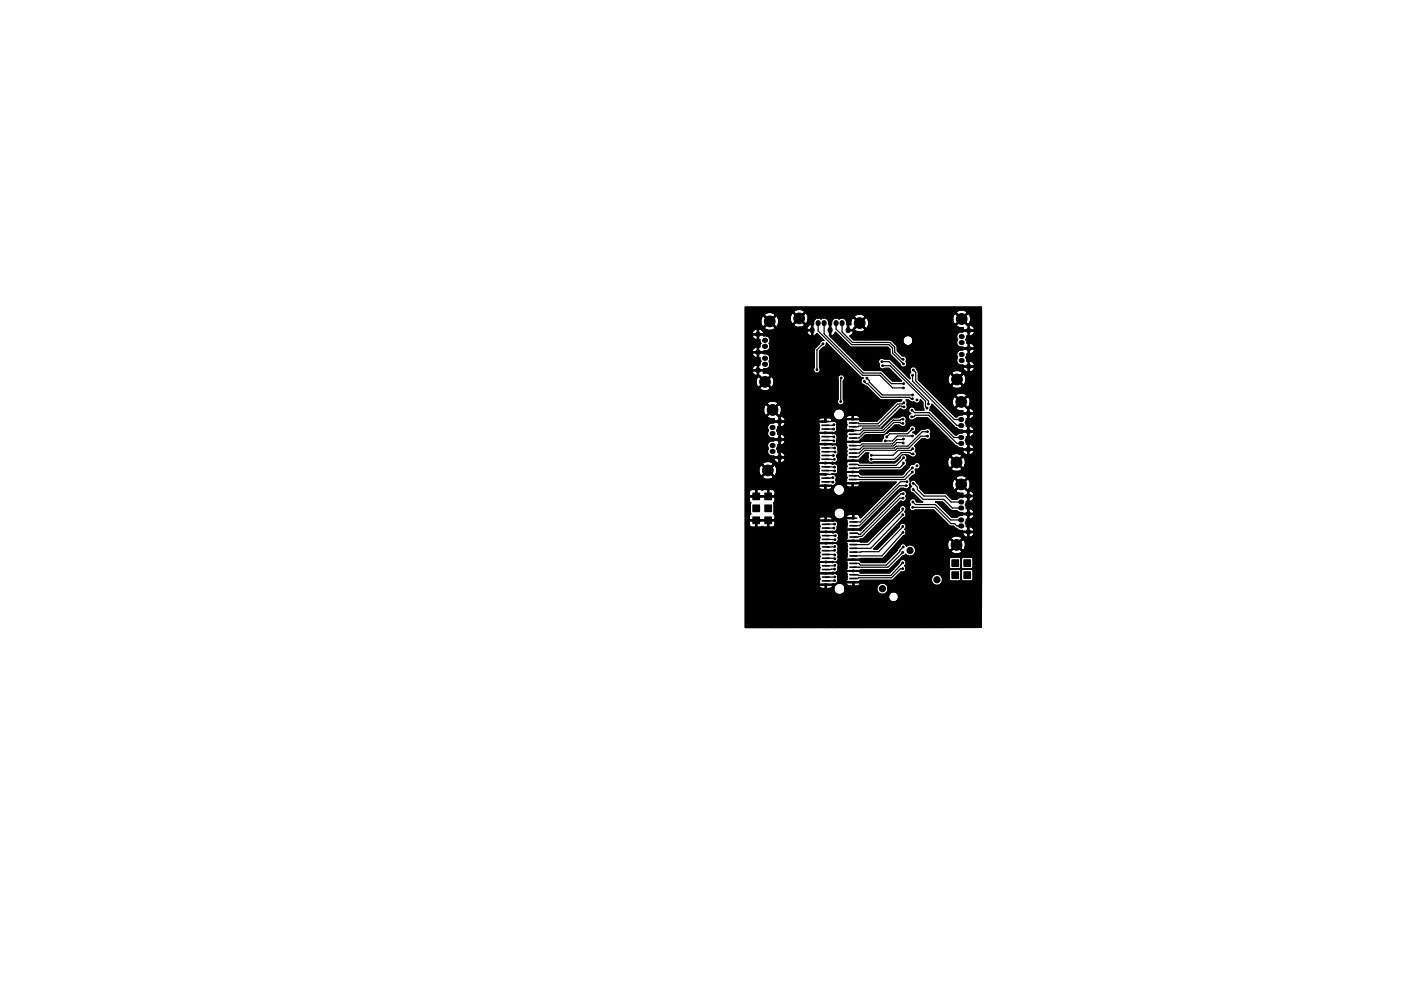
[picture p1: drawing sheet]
<svg xmlns="http://www.w3.org/2000/svg" width="297mm" height="210mm" viewBox="0 0 297 210" stroke-linecap="round" stroke-linejoin="round" font-family="sans-serif">
<g fill="none" stroke="#000" stroke-width=".35">
<path d="M174.3 89.4h1.4M174.3 90.2h1.4M174.3 91h1.4M174.3 91.8h1.4M174.3 92.6h1.4M174.3 93.4h1.4M174.3 94.2h1.4M174.3 95h1.4M174.3 95.8h1.4M174.3 96.6h1.4M174.3 97.4h1.4M174.3 98.2h1.4"/>
<path d="M174.3 99h1.4M174.3 99.8h1.4M180.1 88.9h1.4M180.1 89.7h1.4M180.1 90.5h1.4M180.1 91.3h1.4M180.1 92.1h1.4M180.1 92.9h1.4M180.1 93.7h1.4M180.1 94.5h1.4M180.1 95.3h1.4M180.1 96.1h1.4"/>
<path d="M180.1 96.9h1.4M180.1 97.7h1.4M180.1 98.5h1.4M180.1 99.3h1.4M174.3 100.6h1.4M174.3 101.4h1.4M174.3 102.2h1.4M174.3 103h1.4M174.4 110.4h1.4M174.4 111.2h1.4M174.4 112h1.4M174.4 112.8h1.4"/>
<path d="M174.4 113.6h1.4M174.4 114.4h1.4M174.4 115.2h1.4M174.4 116h1.4M174.4 116.8h1.4M174.4 117.6h1.4M174.4 118.4h1.4M174.4 119.2h1.4M180.1 100.1h1.4M180.1 100.9h1.4M180.1 101.7h1.4M180.1 102.5h1.4"/>
<path d="M180.2 109.9h1.4M180.2 110.7h1.4M180.2 111.5h1.4M180.2 112.3h1.4M180.2 113.1h1.4M180.2 113.9h1.4M180.2 114.7h1.4M180.2 115.5h1.4M180.2 116.3h1.4M180.2 117.1h1.4M180.2 117.9h1.4M180.2 118.7h1.4"/>
<path d="M180.2 119.5h1.4M174.4 120h1.4M174.4 120.8h1.4M174.4 121.6h1.4M174.4 122.4h1.4M174.4 123.2h1.4M174.4 124h1.4M180.2 120.3h1.4M180.2 121.1h1.4M180.2 121.9h1.4M180.2 122.7h1.4M180.2 123.5h1.4"/>
</g>
<g fill="#000" stroke="#000" stroke-width=".25">
<path d="M159.6 104.6h1.4v1.4h-1.4zM159.6 107.1h1.4v1.4h-1.4zM159.6 109.7h1.4v1.4h-1.4zM162.2 109.7h1.4v1.4h-1.4zM162.2 107.1h1.4v1.4h-1.4zM162.2 104.6h1.4v1.4h-1.4zM201.8 118.8h1.4v1.4h-1.4zM201.8 121.3h1.4v1.4h-1.4zM204.4 121.3h1.4v1.4h-1.4zM204.4 118.8h1.4v1.4h-1.4zM158 65.2h50.1v67.9h-1.5v-62.7a1.16 1.16 0 0 0-.8-1.4v-1.7l-.3-.6-.3-.2-.1 .2v-.4a1.41 1.41 0 0 0-2.4 0l1.2 1.2 1.2-1.2v.4l-1 1 1.1 1.1 .3-.1 .3-.7v1l-.3 .1v.9h1l.1-.2v.6l-.1-.1h-1v.9l.2 .1 .4-.2 .5-.7v3.2a.85 .85 0 0 0-1.1-.7v.9h1l.1-.2v.7l-.1-.2h-1v.9l.2 .1 .4-.2 .5-.6v3.1a.85 .85 0 0 0-1.1-.7v.9h1l.1-.2v.7l-.1-.2h-1v.9l.2 .1 .4-.1 .5-.7-.1 55v-45.1a1.16 1.16 0 0 0-.8-1.4v-1.7l-.4-.7v-7.5l-.3-.1-.3-.7 .3-.8 .3-.1v-2.1l-.3-.1-.3-.8 .3-.7 .3-.1v-2.1l-1.4-1.2-.2 .1v-.3l-1.1-1.2a1.41 1.41 0 0 0 0 2.3l1.1-1.1v.3l-1 1 .2 .3 .7 .3h.7l-.1 .2 .1 .2h1v.3h-1l-.3 .1a.99 .99 0 0 0-1 .5 .99 .99 0 0 0 .1 1.1 1 1 0 0 0-.1 1.3 1 1 0 0 0 1.2 .3l.1 .2h1v.3h-1l-.3 .1a.99 .99 0 0 0-1 .5 .99 .99 0 0 0 .1 1.2 1 1 0 0 0-.1 1.2 1 1 0 0 0 1.2 .3l.1 .2h1v.3h-1l-.1 .2a.85 .85 0 0 0 1.1 .7v5.4l-.2-.1-.1 .2-.2-.7v-3.5l-.3-.6-.3-.1-.1 .1v-.3a1.41 1.41 0 0 0-2.4 0l1.2 1.1 1.2-1.1v.3l-1 1 1.1 1.2 .3-.2 .3-.7v2.8l-.7-.2v-1.6l-1.2-1.1-.2 .2v-.4l-1.1-1.1-.3 .1a1.52 1.52 0 0 0 .3 2.2l1.1-1.2v.4l-1 .9 .2 .3a1.52 1.52 0 0 0 2.2-.3v1.6h-.7l-.6 .3-.2 .2 1.2 1.2 1.2-1.2v.4l-1 1 1.1 1.1 .3-.1 .3-.7v1l-.3 .1v.9h1l.1-.2v.6l-.1-.1h-1v.9l.2 .1 .4-.2 .5-.7v3.2a.85 .85 0 0 0-1.1-.7v.9h1l.1-.2v.7l-.1-.2h-1v.9l.2 .1 .4-.2 .5-.6v3.1a.85 .85 0 0 0-1.1-.7v.9h1l.1-.2v.7l-.1-.2h-1v.9l.2 .1 .4-.1 .5-.7v9.2l-.1-.3-.7-.5v-1.7l-.3-.6-.2-.2v-7.3l-.3-.1-.3-.7 .3-.8 .3-.1v-.9h-1l-.3 .1a1 1 0 0 0-1 .5h-.4l-5.4-5.3 .1-.7 .4-.6 4.9 5 .4 .1a1.02 1.02 0 0 0 1.2 .4l.1 .2h1v-.9l-.3-.1-.3-.8 .3-.7 .3-.1v-2.1l-1.4-1.2-.2 .1v-.3l-1.1-1.2-.3 .2a1.52 1.52 0 0 0 .3 2.1l1.1-1.1v.3l-1 1 .2 .3 .7 .3h.7l-.1 .2 .1 .2h1v.3h-1l-.3 .1a1 1 0 0 0-1 .5h-.3l-7.9-7.9v-1.8l-.6-.9-.5-.1v-5.8a1.08 1.08 0 0 0-1.7-.6 1.08 1.08 0 0 0 0 1.8 1.08 1.08 0 0 0 1.7-.7v-.5v5.8l-.4 .1a.72 .72 0 0 0-.1 1.1l-.4 .5 .2 .9-.6-.7v-2.6l-.2-.4a.74 .74 0 0 0 0-.9 .74 .74 0 0 0-.8-.3l-1.1-1v-.8l-.2-.5-1.1-1-4.7-.1-.1-4-.2-.6-.3-.1-.2 .2-.1-.7a1.52 1.52 0 0 0-2.2 .3l1.2 1.2 1.1-1.2v.4l-1 .9 1.2 1.2 .3-.1 .3-.7v3.2h-.8v-2.2l-1.1-1.2-.2 .2v-.4l-1.2-1.1-.3 .1-.2 .7v.7l-.3-.1-.2 .1v1h.9l1.3-1.4v.4l-1 1a1.41 1.41 0 0 0 2.3 0v2.2h-2.4l-.8-.8 .6-.5 .2-.4-.2-.2h-1.1v-1.3l-.2-.2a.99 .99 0 0 0-.4-1.1 .99 .99 0 0 0-1.2 .1 1 1 0 0 0-1.2-.1 1 1 0 0 0-.4 1.2l-.2 .1v2.3l.2 .1 .4-.2 .4-.6 3.2 3.1 8 .1 .4 .4v.8l.1 .4 2 2a.74 .74 0 0 0 .9 .6 .74 .74 0 0 0 .6-.8v2.6l-3.4-3.4-1.5-.2a.73 .73 0 0 0-1 .2 .73 .73 0 0 0 .1 1 .73 .73 0 0 0 .2 .9 .73 .73 0 0 0 .9-.1h.9l2.7 2.7h-2l-2.3-2.2h-3.6l-7.5-7.4 .1-2.3-.2-.2a.99 .99 0 0 0-.5-1.1 .99 .99 0 0 0-1.1 .1 1 1 0 0 0-1.2-.1 1 1 0 0 0-.4 1.2l-.2 .1v2.3l.2 .1 .4-.2 .3-.4 1.5 1.5-.6 .1-.3 .6-1.1 1.1-.1 4a.73 .73 0 0 0 .1 1 .73 .73 0 0 0 1 0 .73 .73 0 0 0 .1-1v-3.5l.8-.8 .5-.3 .1-.6 7.3 7.2 .6 .2a.74 .74 0 0 0-.6 .7 .74 .74 0 0 0 .6 .7l.6 .4 2.9 2.8 4.6 .1-.2 .3-1 .1-4.1 4.1h-3.6v-.2a.81 .81 0 0 0-.6-1.1h-.8v.8h1.3l.1-.2v.5l-.1-.2-1.5 .1v-1l-1 .1-.4 .5 .1 .2h1.3v.1h-1.3l-.1 .2 .3 .9-.3 1 .1 .2h1.6l-.1 .2-1.5-.1-.1 .2 .3 .9-.3 1 .1 .2h2.8l1.3-1.4h3.9l-.1 .6-.2 .2-.1 .5h-4.2l-.5 .3-2.9-.1-.1 .2 .3 .9-.1 .4 .1 1.2-.3 1 .1 .2h2.8l.1-.3 1.3-1.3h.6l-.2 .4 .1 .5a.73 .73 0 0 0 .1 1 .73 .73 0 0 0 1 0h4.5l.4-.2 .8-.8-1.1 1.2h-7.5l-.1-.4h-2.8l-.1 .2 .3 .9-.3 1 .1 .2h2.8l.2-.3h8.4l.8-.6a.95 .95 0 0 0 .4-1.5 .72 .72 0 0 0 .1-1.1l.7 .1a.86 .86 0 0 0 .9 .3 .86 .86 0 0 0 .6-.8l-.3-.5a.71 .71 0 0 0-.1-1.1l1.5-1.5h.8a.78 .78 0 0 0 1-.1 .78 .78 0 0 0 .1-1 .73 .73 0 0 0-.2-1 .73 .73 0 0 0-.9 0l-.9 .1-1.2 1.1-.2-.3-.4-.1a.75 .75 0 0 0 .7-.7 .75 .75 0 0 0-.7-.8 .75 .75 0 0 0-.8 .6l-.5 .6h-3.5l-.8 .5 1.8-1.8h1a.82 .82 0 0 0 1.1 .3 .82 .82 0 0 0 .3-1.1 .77 .77 0 0 0-.2-1.1 .77 .77 0 0 0-1.1 .1l-.2 .2-1.5 .1-2.2 2 4-4a.82 .82 0 0 0 1 .2 .82 .82 0 0 0 .4-1 .73 .73 0 0 0-.2-1h.5l.7 .4h.5a.73 .73 0 0 0 .8 .2 .73 .73 0 0 0 .5-.7l.6 .5v1l.2 .7h-1.8a.74 .74 0 0 0-1.2-.6 .74 .74 0 0 0 .2 1.3 .78 .78 0 0 0-.4 1.2 .78 .78 0 0 0 1.3 .1l.3-.3h2.4l5.8 5.8 .4 .1a1.02 1.02 0 0 0 1.2 .4l.1 .2h1v.3h-1l-.1 .2a.85 .85 0 0 0 1.1 .7v5.2l-.2 .2v-.4l-.3-.3v-3.4l-.3-.6-.3-.1-.1 .1v-.3a1.41 1.41 0 0 0-2.4 0l1.2 1.1 1.2-1.1v.3l-1 1 1.1 1.2 .3-.2 .3-.7v2.7l-.7-.2v-1.5l-1.2-1.1-.2 .2v-.4l-1.1-1.1-.3 .1a1.52 1.52 0 0 0 .3 2.2l1.1-1.2v.4l-1 .9 .2 .3a1.52 1.52 0 0 0 2.2-.3v1.5h-.6l-.6 .3-.2 .2 1.2 1.2 1.2-1.2v.4l-1 1 1.1 1.1 .3-.1 .3-.7v1l-.3 .1v.9h1l.1-.2v.6l-.1-.1h-1v.9l.2 .1 .4-.2 .5-.7v3.2a.85 .85 0 0 0-1.1-.7v.9h1l.1-.2v.7l-.1-.2h-1v.9l.2 .1 .4-.2 .5-.6v3.1a.85 .85 0 0 0-1.1-.7v.9h1l.1-.2v.7l-.1-.2h-1v.9l.2 .1 .4-.1 .5-.7v19.9h-.2v-14.5l-.3-.4h-.8v-6.4l-.3-.1-.3-.7 .3-.8 .3-.1v-.9h-1l-.1 .2h-.8l-.4 .4h-1.1l-3.1-3.1-.4-.2h1.6l1.8 1.8h1.2a1.02 1.02 0 0 0 1.2 .4l.1 .2h1v-.9l-.3-.1-.3-.8 .3-.7 .3-.1v-2.1l-1.4-1.2-.2 .1v-.3l-1.1-1.2-.3 .2a1.52 1.52 0 0 0 .3 2.1l1.1-1.1v.3l-1 1 .2 .3 .7 .3h.7l-.1 .2 .1 .2h1v.3h-1l-.3 .1a1 1 0 0 0-1 .5h-1l-1.1-1.1-.4-.2h-4.3l-1-1.1-.1-.5-.7-.7a.73 .73 0 0 0-.5-.6 .73 .73 0 0 0-.8 .3l-.2-.5 .7-.7a.78 .78 0 0 0 .6-1.2v-.2h.2a.74 .74 0 0 0 .8-.5 .74 .74 0 0 0-.5-.9 .74 .74 0 0 0-.9 .5 .71 .71 0 0 0-1 .6l-1.4 1.5h-8.7l-.4-.5h-2.8l-.1 .2 .3 .9-.3 1 .1 .2h2.8l.1-.2h7.7l-7.6 7.6-.1-.4v-6.7l-.1-.2h-1.3v.7l1.1-.1 .3-.4v6.7l-.5-.4h-.8v1h-.2l-.1-1v-6.5h-1.3l-.1 .2 .4 .4 1 .1v5.8l-.9 .1-.4 .5 .1 .2h1.3v.1h-1.3l-.1 .2 .3 .9-.3 1 .1 .2h2.8l8.6-8.7 .8 .1a.8 .8 0 0 0 1-.1 .8 .8 0 0 0 .2-.9l.4 .5a.72 .72 0 0 0-.4 .8 .72 .72 0 0 0 .6 .6l1.8 1.7 .4 .2-1.4-.1a.73 .73 0 0 0-1.1-.6 .73 .73 0 0 0-.1 1.2 .77 .77 0 0 0-.1 1.2 .77 .77 0 0 0 1.1 0h3.9l3.3 3.3 .3 .1a.86 .86 0 0 1 1.1 .5h.2a1.02 1.02 0 0 0 1.2 .4l.1 .2h1v.3h-1l-.1 .2a.85 .85 0 0 0 1.1 .7v4.3h-.5v-3l-.3-.6-.3-.1-.1 .1v-.3a1.41 1.41 0 0 0-2.4 0l1.2 1.1 1.2-1.1v.3l-1 1 1.1 1.2 .3-.2 .3-.7v2.3l-.7 .1v-1.4l-1.2-1.1-.2 .2v-.4l-1.1-1.1a1.41 1.41 0 0 0 0 2.3l1.1-1.2v.4l-1 .9 .2 .3a1.52 1.52 0 0 0 2.2-.3l-.1 3.6 .3 .2h1.8l.3-.3v.7l-.3-.3h-1.8l-.4 .3v1.8l.2 .3 2 .1 .3-.4v10.2h-2.5v-14.5l-.2-.3-2-.1-.3 .2v2.1l.3 .2h1.8l.4-.3v.7l-.4-.3h-1.9l-.2 .3v1.8l.3 .4h1.8l.4-.4v10.2h-4v-10.3a1.21 1.21 0 0 0-1.8-.8 1.21 1.21 0 0 0 0 2 1.21 1.21 0 0 0 1.8-.8v-.4v10.3h-5.7v-16.5l-.1-.5a1.19 1.19 0 0 0-1.8-.3v-11.2l-.1-.3a.99 .99 0 0 0-1.4 .1l-8.3 8.2-.1-.2h-2.8l-.1 .2 .3 .9-.3 1 .1 .2h2.8l.1-.2-.1-.1 .8-.2 7.9-7.9a.74 .74 0 0 0 1-.1 .74 .74 0 0 0 0-1l.2-.6v11.3v-3.1l-.4-.5a.74 .74 0 0 0-.1-1.3 .74 .74 0 0 0-1 .8l-4.6 4.7h-.9l6.6-6.7a.74 .74 0 0 0 0-1.2 .75 .75 0 0 0 .3-1 .75 .75 0 0 0-.9-.3 .75 .75 0 0 0-.5 .9l-6.8 6.8h-1.5l-.1-.2h-2.8l-.1 .2 .3 .9-.1 .4 .1 1.2-.3 1 .1 .2h2.8l.1-.2h4.8l4.4-4.8a.74 .74 0 0 0 .6-.9v3l-.1-.2a.73 .73 0 0 0-.8-.3 .73 .73 0 0 0-.5 .7l-.6 .8-2.5 2.5h-5l-.4-.5h-2.8l-.1 .2 .2 .3v.2a.58 .58 0 0 1 0 .8v.3l-.2 .3 .1 .2 9-.2 3-3 .5-.3a1.2 1.2 0 0 0 1.5 .3 1.2 1.2 0 0 0 .6-1.3v16.5h-2v-12.6l-.3-.5a.74 .74 0 0 0 0-1.2 .74 .74 0 0 0-1.1 .6l-2.1 2.2h-6.3l.1-.2-.1-.2h-2.8l-.1 .2 .2 .3v.2a.58 .58 0 0 1 0 .8v.3l-.2 .3 .1 .2h2.8l.1-.2-.1-.2h6.7l.4-.1 1.7-1.7a.73 .73 0 0 0 .8-.1 .73 .73 0 0 0 .2-.7v12.6h-1.6v-6.7a1.08 1.08 0 0 0-1.7-.7 1.08 1.08 0 0 0 0 1.8 1.08 1.08 0 0 0 1.7-.6v-.5v6.7h-2.2v-8.4l-.2-.5a1.21 1.21 0 0 0-2 0 1.21 1.21 0 0 0 .8 1.9 1.21 1.21 0 0 0 1.4-1.4v8.4h-5.9v-9.3l-.1-.2h-1.3v.7l1.1-.1 .3-.4v9.3h-1.6v-9.5h-1.3l-.1 .2 .4 .4 1 .1v8.8h-1.6l-.1-53-.1-.3a.73 .73 0 0 0-1-.2 .73 .73 0 0 0-.3 .9l-.1 4.3a.74 .74 0 0 0 .2 1 .74 .74 0 0 0 1-.1 .74 .74 0 0 0 0-1v-3.9l.3-.7v7.5l-.2-.3a1.23 1.23 0 0 0-2 0 1.23 1.23 0 0 0 .8 1.8 1.23 1.23 0 0 0 1.4-1.4v16l-.5-.8-.8-.2v-6.9l-.2-.4 .1-.5-.3-1.8 .1-.3-.1-3.1a.71 .71 0 0 0-.9-.3l-.4-.7-1-.1v.9l-.2 .1v-1h-.8l-.3 .1-.3 .5 .1 .2h1.3v.1h-1.3l-.1 .2 .2 .3-.1 .2a.58 .58 0 0 1 0 .8l.1 .3-.2 .3 .1 .2h2.8a.78 .78 0 0 0 .9-.3 .78 .78 0 0 0 0-.9l.2-.6v2.6a.73 .73 0 0 0-1-.6l-.1-.1h-2.8l-.1 .2 .3 .9-.3 1 .1 .2 1.5-.1 1.6 .2a.74 .74 0 0 0 .8-.9v1.2l-.4-.3-.6 .2-.1-.2h-2.8l-.1 .2 .3 .9-.2 .4 .2 1.2-.3 1 .1 .2 2.9-.1a.74 .74 0 0 0 1-.2 .74 .74 0 0 0-.1-1l.4-1.1v6.9l-.2-3.2a.75 .75 0 0 0-.2-1 .75 .75 0 0 0-.9 0l-.1-.2h-2.8l-.1 .2 .2 .3-.1 .2a.58 .58 0 0 1 0 .8l.1 .3-.2 .3 .1 .2 1.5-.1v.2h-1.5l-.1 .2 .3 .9-.3 1 .1 .2h2.9a.81 .81 0 0 0 .7-.4 .81 .81 0 0 0 0-.8 .87 .87 0 0 0-.8-1.3 .81 .81 0 0 0 .9 0 .81 .81 0 0 0 .4-.7v2.9a1.23 1.23 0 0 0-1 1.5 1.23 1.23 0 0 0 1.4 .9 1.23 1.23 0 0 0 1-1.4v4.8l-.1-.2a1.23 1.23 0 0 0-2 0 1.23 1.23 0 0 0 .8 1.8 1.23 1.23 0 0 0 1.4-1.4v16l-.5-.8-.9-.2v-10.2l-.1-.3-.1-2.4a.72 .72 0 0 0-1-.2l-.1-7.3-.1-.2h-1.3v.7l1-.1 .4-.4v6.7l-.6-.4h-.7v.8h1.3l.1-.2v.4h-1.6l-.1-7.5h-1.3l-.1 .2 .3 .4 1.1 .1v5.8l-1 .1-.3 .5 .1 .2h1.3v.1h-1.3l-.1 .2 .3 .9-.3 1 .1 .2 2.8-.1a.72 .72 0 0 0 .8-.1 .72 .72 0 0 0 .2-.9l.2-.6v2.1a.79 .79 0 0 0-1.1-.1l-.1-.2h-2.8l-.1 .2 .2 .3-.1 .2a.58 .58 0 0 1 0 .8l.1 .3-.2 .3 .1 .2 2.9-.2 .3 .2-.4 .2-2.8-.1-.1 .2 .3 .9-.2 .4 .2 1.2-.3 1 .1 .2 2.8-.1 .3 .1-.3 .2-2.8-.1-.1 .2 .3 .9-.3 1 .1 .2 3.1-.1a.77 .77 0 0 0 .8-.3 .77 .77 0 0 0 0-.8 .73 .73 0 0 0-.4-1.2 .72 .72 0 0 0 .4-1.1 .7 .7 0 0 0-.1-.9l.2-.3-.1-.5 .1-.3a.74 .74 0 0 0-.5-.9l.3-.1a.85 .85 0 0 0 .2-1l.1-.6-.1 10.3v-1.5a.73 .73 0 0 0-1.1-.5l-2.9-.1-.1 .2 .3 .9-.3 1 .1 .2h2.8l.1-.2a.76 .76 0 0 0 .9-.1 .76 .76 0 0 0 .1-.9l.1-.5v1.5l-.4 .1a1.23 1.23 0 0 0 .2 2.2 1.23 1.23 0 0 0 1.7-1.4v8.4h-2.6v-8.8l-.1-.2h-1.3v.7l1-.1 .4-.4v8.8h-1.6v-9h-1.3l-.1 .2 .3 .4 1.1 .1v8.3h-2.9v-64.2l-.2-.1-.6 .4v-2.1l-.2-.6-.3-.1-.2 .2-.1-.7a1.52 1.52 0 0 0-2.2 .3l1.1 1.2 1.2-1.2v.4l-1 .9 1.2 1.2 .3-.1 .2-.7v1.3l-.3 .5 .2 .2h.9v.3h-.9a.85 .85 0 0 0 .7 1.1l.2-.1v61.9h-1.5v-64.2l-1.2-1.2-.1 .2v-.4l-1.2-1.1a1.41 1.41 0 0 0 0 2.3l1.2-1.2v.4l-1 1 .1 .3a1.52 1.52 0 0 0 2.2-.3v64.2h-4.1v-44l-.1-.3-.7-.5v-1.7l-.3-.6-.3-.1v-18.1l-.3-.6-.3-.2-.1 .2v-.3a1.41 1.41 0 0 0-2.4 0l1.2 1.1 1.2-1.1v.3l-1 1 1.1 1.1 .3-.1 .3-.7v17.4l-.1 .1-.2-.6-.4-.2v-15.7l-1.2-1.1-.2 .1v-.3l-1.1-1.2-.3 .2a1.52 1.52 0 0 0 .3 2.1l1.1-1.1v.3l-1 1 .2 .3a1.52 1.52 0 0 0 2.2-.3v15.7l-.3-.1v-4.5l-.3-.6-.3-.1-.1 .1-.1-.4v-2.3l-.3-.6 .3-.7v-2.5l-.3-.7a1 1 0 0 0 .1-1.2 1 1 0 0 0-1.2-.3 1.18 1.18 0 0 0-.9-1.5l-.2 .1v.9h1l.1-.2v.6l-.1-.1h-1v.9l.3 .1 .3 .7-.3 .8-.3 .1v.9h1l.1-.2 .4 .1a.98 .98 0 0 0 1-1v2.5l-.1-.4a1.06 1.06 0 0 0-1.3-.5l-.1-.2h-1v.9l.3 .1 .3 .8-.3 .7-.3 .1v.9h1l.1-.2 .4 .1a.98 .98 0 0 0 1-1v2.3l-.1-.2-.7-.3h-.7l.1-.2-.1-.2h-1v.9l1.4 1.2 1.2-1.1v.3l-1 1 1.1 1.2 .3-.2 .3-.7v3.8h-.7v-2.7l-1.2-1.2-.2 .2v-.4l-1.1-1.1-.3 .1v-10.1l-.2-.1a.83 .83 0 0 0-.8 1h1v.3h-1l-.1 .1a.85 .85 0 0 0 1.1 .8v1.7l-.2-.1a.83 .83 0 0 0-.8 1h1v.3h-1l-.1 .2a.85 .85 0 0 0 1.1 .7v1.7l-.2-.1a.83 .83 0 0 0-.8 1h1v.3h-1l-.1 .2a.85 .85 0 0 0 1.1 .7l-.3 1.1v.7l.3 .6 .3 .2 1.1-1.2v.4l-1 1a1.41 1.41 0 0 0 2.4 0v2.7l-.6 .3-.2 .2 1.2 1.2 1.2-1.2v.4l-1 1 1.1 1.1 .3-.1 .3-.7v1l-.3 .1v.9h1l.1-.2v.6l-.1-.1h-1v.9a.85 .85 0 0 0 1.1-.8v3.2l-.5-.6-.4-.2-.2 .1v.9h1l.1-.2v.7l-.1-.2h-1v.9a.85 .85 0 0 0 1.1-.7v3.1l-.5-.6-.4-.2-.2 .1v.9h1l.1-.2v.7l-.1-.2h-1v.9a.85 .85 0 0 0 1.1-.7v35.7h-1.3v-37.1l-.3-.1-.3-.7 .3-.8 .3-.1v-2.1l-.3-.1-.3-.8 .3-.7 .3-.1v-2.1l-1.4-1.2-.2 .1v-.3l-1.1-1.2a1.41 1.41 0 0 0 0 2.3l1.1-1.1v.3l-1 1 .2 .3 .7 .3h.7l-.1 .2 .1 .2h1v.3h-1l-.3 .1a.99 .99 0 0 0-1 .5 .99 .99 0 0 0 .1 1.1 1 1 0 0 0-.1 1.3 1 1 0 0 0 1.2 .3l.1 .2h1v.3h-1l-.3 .1a.99 .99 0 0 0-1 .5 .99 .99 0 0 0 .1 1.2 1 1 0 0 0-.1 1.2 1 1 0 0 0 1.2 .3l.1 .2h1v.3h-1l-.1 .2a.85 .85 0 0 0 1.1 .7v35h-.5v-33.7l-.3-.6-.3-.1-.1 .1v-.3a1.41 1.41 0 0 0-2.4 0l1.2 1.1 1.2-1.1v.3l-1 1 1.1 1.2 .3-.2 .3-.7v33h-.4v-23.7l-.3-.4 .1-.2v-1.9l-.1-.2 .3-.4v-1.9l-.3-.5v-2.8l-1.2-1.1-.2 .2v-.4l-1.1-1.1a1.41 1.41 0 0 0 0 2.3l1.1-1.2v.4l-1 .9 .2 .3a1.52 1.52 0 0 0 2.2-.3v2.8l-.8-.1-.2 .2v1.2h1.2l.1-.2v.6l-.1-.2-1.5 .1v-1.5l-.1-.2h-.7l-.3 .2-.3-.2h-.7l-.1 .2v1.2h2.2v.2l-2.5 .1v-1.5l-.2-.2a.91 .91 0 0 0-1.1 .6v.6l.1 .2h1.2v.2h-1.2l-.1 .2v.7l.3 .4-.1 .2v1.9l.1 .2-.3 .4v.7l.1 .2h5.2l.1-.2v.6l-.1-.2h-1.2v1.2l.2 .1a.9 .9 0 0 0 1.1-.5v21.8h-1.6v-22.6h-2.2v1.2l.1 .1h.7l.3-.1 .3 .1h.7l.1-.1v21.4h-2.5v-22.6h-1.2l-.1 .2 .1 .9a.88 .88 0 0 0 1.2 .1v21.4h-2.2z"/>
<circle cx="163.2" cy="68.2" r="1.12"/>
<circle cx="169.4" cy="67.5" r="1.12"/>
<circle cx="173.2" cy="78.4" r=".17"/>
<circle cx="174.5" cy="72.9" r=".17"/>
<circle cx="177.8" cy="78.1" r=".17"/>
<circle cx="182.3" cy="68.5" r="1.12"/>
<circle cx="187" cy="76.7" r=".17"/>
<circle cx="187.1" cy="77.6" r=".17"/>
<circle cx="187.7" cy="75" r=".17"/>
<circle cx="190.5" cy="68.3" r="1.87"/>
<circle cx="191.5" cy="76.2" r=".17"/>
<circle cx="191.6" cy="77.2" r=".17"/>
<circle cx="193.5" cy="79.6" r=".17"/>
<circle cx="193.6" cy="78.5" r=".17"/>
<circle cx="203.9" cy="67.7" r="1.12"/>
<circle cx="162.2" cy="81" r="1.12"/>
<circle cx="162.8" cy="99.8" r="1.12"/>
<circle cx="163.8" cy="87" r="1.12"/>
<circle cx="171.9" cy="81.2" r=".17"/>
<circle cx="172.6" cy="94.1" r=".17"/>
<circle cx="172.7" cy="98.2" r=".17"/>
<circle cx="172.8" cy="91.8" r=".17"/>
<circle cx="173.9" cy="87" r=".65"/>
<circle cx="175.9" cy="87" r=".65"/>
<circle cx="176.7" cy="96.6" r=".17"/>
<circle cx="176.7" cy="91" r=".17"/>
<circle cx="176.8" cy="93.5" r=".17"/>
<circle cx="176.8" cy="92.7" r=".17"/>
<circle cx="176.8" cy="90.1" r=".17"/>
<circle cx="176.9" cy="97.4" r=".17"/>
<circle cx="176.9" cy="95" r=".17"/>
<circle cx="176.9" cy="99.1" r=".17"/>
<circle cx="176.9" cy="99.9" r=".17"/>
<circle cx="177" cy="95.9" r=".17"/>
<circle cx="178.3" cy="85.2" r=".17"/>
<circle cx="178.3" cy="80.2" r=".17"/>
<circle cx="179.9" cy="87" r=".65"/>
<circle cx="183.1" cy="87" r=".65"/>
<circle cx="183.3" cy="80.9" r=".17"/>
<circle cx="183.8" cy="80.2" r=".17"/>
<circle cx="184.7" cy="97.4" r=".17"/>
<circle cx="184.7" cy="96.6" r=".17"/>
<circle cx="187.7" cy="93.5" r=".17"/>
<circle cx="188" cy="92.7" r=".17"/>
<circle cx="188.1" cy="85.3" r=".17"/>
<circle cx="191.4" cy="89.8" r=".17"/>
<circle cx="191.4" cy="88.9" r=".17"/>
<circle cx="191.5" cy="94" r=".17"/>
<circle cx="191.6" cy="98.2" r=".17"/>
<circle cx="191.6" cy="91.4" r=".17"/>
<circle cx="191.6" cy="93.1" r=".17"/>
<circle cx="191.6" cy="82.3" r=".17"/>
<circle cx="191.6" cy="97.1" r=".17"/>
<circle cx="191.6" cy="81.4" r=".17"/>
<circle cx="191.6" cy="85.4" r=".17"/>
<circle cx="191.7" cy="86.3" r=".17"/>
<circle cx="191.7" cy="99.7" r=".17"/>
<circle cx="191.7" cy="87.9" r=".17"/>
<circle cx="193.2" cy="97.5" r=".17"/>
<circle cx="193.3" cy="88.4" r=".17"/>
<circle cx="193.3" cy="87" r=".17"/>
<circle cx="193.4" cy="84.6" r=".17"/>
<circle cx="193.4" cy="92.5" r=".17"/>
<circle cx="193.4" cy="99.2" r=".17"/>
<circle cx="193.4" cy="91" r=".17"/>
<circle cx="193.5" cy="95.2" r=".17"/>
<circle cx="193.5" cy="83.8" r=".17"/>
<circle cx="193.6" cy="96.3" r=".17"/>
<circle cx="194.4" cy="84.8" r=".17"/>
<circle cx="194.4" cy="98.8" r=".17"/>
<circle cx="196.5" cy="86.6" r=".17"/>
<circle cx="196.6" cy="91.6" r=".17"/>
<circle cx="196.6" cy="92.5" r=".17"/>
<circle cx="196.8" cy="85.7" r=".17"/>
<circle cx="197.3" cy="94.6" r=".17"/>
<circle cx="197.4" cy="98.6" r=".17"/>
<circle cx="202.8" cy="98.1" r="1.12"/>
<circle cx="202.9" cy="80.5" r="1.12"/>
<circle cx="203.8" cy="85.3" r="1.12"/>
<circle cx="172.2" cy="100.6" r=".17"/>
<circle cx="172.6" cy="119.2" r=".17"/>
<circle cx="172.7" cy="115.3" r=".17"/>
<circle cx="173.9" cy="104.8" r=".65"/>
<circle cx="174" cy="108" r=".65"/>
<circle cx="175.9" cy="104.8" r=".65"/>
<circle cx="176" cy="108" r=".65"/>
<circle cx="176.6" cy="102.3" r=".17"/>
<circle cx="176.6" cy="101.3" r=".17"/>
<circle cx="176.8" cy="112" r=".17"/>
<circle cx="176.9" cy="111.2" r=".17"/>
<circle cx="176.9" cy="116.7" r=".17"/>
<circle cx="177" cy="115.9" r=".17"/>
<circle cx="177" cy="118.5" r=".17"/>
<circle cx="177" cy="119.9" r=".17"/>
<circle cx="177" cy="117.7" r=".17"/>
<circle cx="177" cy="114.5" r=".17"/>
<circle cx="177.1" cy="113.6" r=".17"/>
<circle cx="179.9" cy="104.8" r=".65"/>
<circle cx="180" cy="108" r=".65"/>
<circle cx="183.2" cy="108" r=".65"/>
<circle cx="184.1" cy="104.8" r=".65"/>
<circle cx="185.2" cy="100.4" r=".17"/>
<circle cx="186.4" cy="103" r=".17"/>
<circle cx="191.4" cy="118.3" r=".17"/>
<circle cx="191.4" cy="109.2" r=".17"/>
<circle cx="191.4" cy="107.9" r=".17"/>
<circle cx="191.4" cy="110.4" r=".17"/>
<circle cx="191.4" cy="117.2" r=".17"/>
<circle cx="191.4" cy="119.4" r=".17"/>
<circle cx="191.4" cy="111.7" r=".17"/>
<circle cx="191.4" cy="112.9" r=".17"/>
<circle cx="191.4" cy="105.7" r=".17"/>
<circle cx="191.5" cy="104.7" r=".17"/>
<circle cx="191.5" cy="107" r=".17"/>
<circle cx="191.5" cy="116" r=".17"/>
<circle cx="191.6" cy="114.4" r=".17"/>
<circle cx="191.9" cy="103.9" r=".17"/>
<circle cx="192.2" cy="103" r=".17"/>
<circle cx="192.3" cy="102.2" r=".17"/>
<circle cx="193" cy="116.8" r=".63"/>
<circle cx="193" cy="116.8" r=".17"/>
<circle cx="193.4" cy="100.1" r=".17"/>
<circle cx="193.5" cy="107.6" r=".17"/>
<circle cx="193.6" cy="106.5" r=".17"/>
<circle cx="193.6" cy="103.8" r=".17"/>
<circle cx="193.6" cy="102.5" r=".17"/>
<circle cx="196.6" cy="119.1" r=".17"/>
<circle cx="196.6" cy="115.4" r=".17"/>
<circle cx="197.3" cy="104.2" r=".17"/>
<circle cx="202.8" cy="115.6" r="1.12"/>
<circle cx="203.8" cy="102.8" r="1.12"/>
<circle cx="172.4" cy="121.7" r=".17"/>
<circle cx="172.6" cy="123.9" r=".17"/>
<circle cx="174" cy="125.8" r=".65"/>
<circle cx="176" cy="125.8" r=".65"/>
<circle cx="176.9" cy="123.2" r=".17"/>
<circle cx="176.9" cy="120.7" r=".17"/>
<circle cx="177" cy="122.4" r=".17"/>
<circle cx="180" cy="125.8" r=".65"/>
<circle cx="184.2" cy="125.8" r=".65"/>
<circle cx="187.1" cy="124.9" r=".63"/>
<circle cx="187.1" cy="124.9" r=".17"/>
<circle cx="188.3" cy="123.8" r=".17"/>
<circle cx="190.5" cy="130.6" r="1.87"/>
<circle cx="191.3" cy="124.1" r=".17"/>
<circle cx="191.4" cy="121.9" r=".17"/>
<circle cx="191.4" cy="120.6" r=".17"/>
<circle cx="193" cy="122.9" r=".17"/>
<circle cx="196.5" cy="125.1" r=".17"/>
<circle cx="196.7" cy="121.7" r=".17"/>
<circle cx="198.6" cy="122.7" r=".17"/>
<circle cx="198.7" cy="123" r=".63"/>
</g>
<g fill="none" stroke="#000" stroke-width="1.1">
<path d="M160.6 70.9h.2M160.6 74.7h.2M160.6 78.6h.2M162.1 77.3h.2M162.1 76h.2M162.1 73.5h.2M162.1 72.2h.2M172.2 69.9v.2M173.5 68.4v.2M174.7 68.4v.2M176 69.9v.2M177.3 68.4v.2"/>
<path d="M178.5 68.4v.2M179.8 69.9v.2M203.8 71.4h.2M203.8 72.7h.2M203.8 75.2h.2M203.8 76.5h.2M205.3 77.8h.2M205.3 73.9h.2M205.3 70.1h.2M163.7 90.7h.2M163.7 92h.2M163.7 94.5h.2"/>
<path d="M163.7 95.8h.2M165.2 97.1h.2M165.2 93.2h.2M165.2 89.4h.2M203.7 89h.2M203.7 90.3h.2M203.7 92.8h.2M203.7 94.1h.2M205.2 95.4h.2M205.2 91.5h.2M205.2 87.7h.2M203.7 106.5h.2"/>
<path d="M203.7 107.8h.2M203.7 110.3h.2M203.7 111.6h.2M205.2 112.9h.2M205.2 109h.2M205.2 105.2h.2"/>
</g>
<g fill="none" stroke="#000" stroke-width=".25">
<path d="M158 65.2h50.1v67.9h-1.5v-62.7a1.16 1.16 0 0 0-.8-1.4v-1.7l-.3-.6-.3-.2-.1 .2v-.4a1.41 1.41 0 0 0-2.4 0l1.2 1.2 1.2-1.2v.4l-1 1 1.1 1.1 .3-.1 .3-.7v1l-.3 .1v.9h1l.1-.2v.6l-.1-.1h-1v.9l.2 .1 .4-.2 .5-.7v3.2a.85 .85 0 0 0-1.1-.7v.9h1l.1-.2v.7l-.1-.2h-1v.9l.2 .1 .4-.2 .5-.6v3.1a.85 .85 0 0 0-1.1-.7v.9h1l.1-.2v.7l-.1-.2h-1v.9l.2 .1 .4-.1 .5-.7-.1 55v-45.1a1.16 1.16 0 0 0-.8-1.4v-1.7l-.4-.7v-7.5l-.3-.1-.3-.7 .3-.8 .3-.1v-2.1l-.3-.1-.3-.8 .3-.7 .3-.1v-2.1l-1.4-1.2-.2 .1v-.3l-1.1-1.2a1.41 1.41 0 0 0 0 2.3l1.1-1.1v.3l-1 1 .2 .3 .7 .3h.7l-.1 .2 .1 .2h1v.3h-1l-.3 .1a.99 .99 0 0 0-1 .5 .99 .99 0 0 0 .1 1.1 1 1 0 0 0-.1 1.3 1 1 0 0 0 1.2 .3l.1 .2h1v.3h-1l-.3 .1a.99 .99 0 0 0-1 .5 .99 .99 0 0 0 .1 1.2 1 1 0 0 0-.1 1.2 1 1 0 0 0 1.2 .3l.1 .2h1v.3h-1l-.1 .2a.85 .85 0 0 0 1.1 .7v5.4l-.2-.1-.1 .2-.2-.7v-3.5l-.3-.6-.3-.1-.1 .1v-.3a1.41 1.41 0 0 0-2.4 0l1.2 1.1 1.2-1.1v.3l-1 1 1.1 1.2 .3-.2 .3-.7v2.8l-.7-.2v-1.6l-1.2-1.1-.2 .2v-.4l-1.1-1.1-.3 .1a1.52 1.52 0 0 0 .3 2.2l1.1-1.2v.4l-1 .9 .2 .3a1.52 1.52 0 0 0 2.2-.3v1.6h-.7l-.6 .3-.2 .2 1.2 1.2 1.2-1.2v.4l-1 1 1.1 1.1 .3-.1 .3-.7v1l-.3 .1v.9h1l.1-.2v.6l-.1-.1h-1v.9l.2 .1 .4-.2 .5-.7v3.2a.85 .85 0 0 0-1.1-.7v.9h1l.1-.2v.7l-.1-.2h-1v.9l.2 .1 .4-.2 .5-.6v3.1a.85 .85 0 0 0-1.1-.7v.9h1l.1-.2v.7l-.1-.2h-1v.9l.2 .1 .4-.1 .5-.7v9.2l-.1-.3-.7-.5v-1.7l-.3-.6-.2-.2v-7.3l-.3-.1-.3-.7 .3-.8 .3-.1v-.9h-1l-.3 .1a1 1 0 0 0-1 .5h-.4l-5.4-5.3 .1-.7 .4-.6 4.9 5 .4 .1a1.02 1.02 0 0 0 1.2 .4l.1 .2h1v-.9l-.3-.1-.3-.8 .3-.7 .3-.1v-2.1l-1.4-1.2-.2 .1v-.3l-1.1-1.2-.3 .2a1.52 1.52 0 0 0 .3 2.1l1.1-1.1v.3l-1 1 .2 .3 .7 .3h.7l-.1 .2 .1 .2h1v.3h-1l-.3 .1a1 1 0 0 0-1 .5h-.3l-7.9-7.9v-1.8l-.6-.9-.5-.1v-5.8a1.08 1.08 0 0 0-1.7-.6 1.08 1.08 0 0 0 0 1.8 1.08 1.08 0 0 0 1.7-.7v-.5v5.8l-.4 .1a.72 .72 0 0 0-.1 1.1l-.4 .5 .2 .9-.6-.7v-2.6l-.2-.4a.74 .74 0 0 0 0-.9 .74 .74 0 0 0-.8-.3l-1.1-1v-.8l-.2-.5-1.1-1-4.7-.1-.1-4-.2-.6-.3-.1-.2 .2-.1-.7a1.52 1.52 0 0 0-2.2 .3l1.2 1.2 1.1-1.2v.4l-1 .9 1.2 1.2 .3-.1 .3-.7v3.2h-.8v-2.2l-1.1-1.2-.2 .2v-.4l-1.2-1.1-.3 .1-.2 .7v.7l-.3-.1-.2 .1v1h.9l1.3-1.4v.4l-1 1a1.41 1.41 0 0 0 2.3 0v2.2h-2.4l-.8-.8 .6-.5 .2-.4-.2-.2h-1.1v-1.3l-.2-.2a.99 .99 0 0 0-.4-1.1 .99 .99 0 0 0-1.2 .1 1 1 0 0 0-1.2-.1 1 1 0 0 0-.4 1.2l-.2 .1v2.3l.2 .1 .4-.2 .4-.6 3.2 3.1 8 .1 .4 .4v.8l.1 .4 2 2a.74 .74 0 0 0 .9 .6 .74 .74 0 0 0 .6-.8v2.6l-3.4-3.4-1.5-.2a.73 .73 0 0 0-1 .2 .73 .73 0 0 0 .1 1 .73 .73 0 0 0 .2 .9 .73 .73 0 0 0 .9-.1h.9l2.7 2.7h-2l-2.3-2.2h-3.6l-7.5-7.4 .1-2.3-.2-.2a.99 .99 0 0 0-.5-1.1 .99 .99 0 0 0-1.1 .1 1 1 0 0 0-1.2-.1 1 1 0 0 0-.4 1.2l-.2 .1v2.3l.2 .1 .4-.2 .3-.4 1.5 1.5-.6 .1-.3 .6-1.1 1.1-.1 4a.73 .73 0 0 0 .1 1 .73 .73 0 0 0 1 0 .73 .73 0 0 0 .1-1v-3.5l.8-.8 .5-.3 .1-.6 7.3 7.2 .6 .2a.74 .74 0 0 0-.6 .7 .74 .74 0 0 0 .6 .7l.6 .4 2.9 2.8 4.6 .1-.2 .3-1 .1-4.1 4.1h-3.6v-.2a.81 .81 0 0 0-.6-1.1h-.8v.8h1.3l.1-.2v.5l-.1-.2-1.5 .1v-1l-1 .1-.4 .5 .1 .2h1.3v.1h-1.3l-.1 .2 .3 .9-.3 1 .1 .2h1.6l-.1 .2-1.5-.1-.1 .2 .3 .9-.3 1 .1 .2h2.8l1.3-1.4h3.9l-.1 .6-.2 .2-.1 .5h-4.2l-.5 .3-2.9-.1-.1 .2 .3 .9-.1 .4 .1 1.2-.3 1 .1 .2h2.8l.1-.3 1.3-1.3h.6l-.2 .4 .1 .5a.73 .73 0 0 0 .1 1 .73 .73 0 0 0 1 0h4.5l.4-.2 .8-.8-1.1 1.2h-7.5l-.1-.4h-2.8l-.1 .2 .3 .9-.3 1 .1 .2h2.8l.2-.3h8.4l.8-.6a.95 .95 0 0 0 .4-1.5 .72 .72 0 0 0 .1-1.1l.7 .1a.86 .86 0 0 0 .9 .3 .86 .86 0 0 0 .6-.8l-.3-.5a.71 .71 0 0 0-.1-1.1l1.5-1.5h.8a.78 .78 0 0 0 1-.1 .78 .78 0 0 0 .1-1 .73 .73 0 0 0-.2-1 .73 .73 0 0 0-.9 0l-.9 .1-1.2 1.1-.2-.3-.4-.1a.75 .75 0 0 0 .7-.7 .75 .75 0 0 0-.7-.8 .75 .75 0 0 0-.8 .6l-.5 .6h-3.5l-.8 .5 1.8-1.8h1a.82 .82 0 0 0 1.1 .3 .82 .82 0 0 0 .3-1.1 .77 .77 0 0 0-.2-1.1 .77 .77 0 0 0-1.1 .1l-.2 .2-1.5 .1-2.2 2 4-4a.82 .82 0 0 0 1 .2 .82 .82 0 0 0 .4-1 .73 .73 0 0 0-.2-1h.5l.7 .4h.5a.73 .73 0 0 0 .8 .2 .73 .73 0 0 0 .5-.7l.6 .5v1l.2 .7h-1.8a.74 .74 0 0 0-1.2-.6 .74 .74 0 0 0 .2 1.3 .78 .78 0 0 0-.4 1.2 .78 .78 0 0 0 1.3 .1l.3-.3h2.4l5.8 5.8 .4 .1a1.02 1.02 0 0 0 1.2 .4l.1 .2h1v.3h-1l-.1 .2a.85 .85 0 0 0 1.1 .7v5.2l-.2 .2v-.4l-.3-.3v-3.4l-.3-.6-.3-.1-.1 .1v-.3a1.41 1.41 0 0 0-2.4 0l1.2 1.1 1.2-1.1v.3l-1 1 1.1 1.2 .3-.2 .3-.7v2.7l-.7-.2v-1.5l-1.2-1.1-.2 .2v-.4l-1.1-1.1-.3 .1a1.52 1.52 0 0 0 .3 2.2l1.1-1.2v.4l-1 .9 .2 .3a1.52 1.52 0 0 0 2.2-.3v1.5h-.6l-.6 .3-.2 .2 1.2 1.2 1.2-1.2v.4l-1 1 1.1 1.1 .3-.1 .3-.7v1l-.3 .1v.9h1l.1-.2v.6l-.1-.1h-1v.9l.2 .1 .4-.2 .5-.7v3.2a.85 .85 0 0 0-1.1-.7v.9h1l.1-.2v.7l-.1-.2h-1v.9l.2 .1 .4-.2 .5-.6v3.1a.85 .85 0 0 0-1.1-.7v.9h1l.1-.2v.7l-.1-.2h-1v.9l.2 .1 .4-.1 .5-.7v19.9h-.2v-14.5l-.3-.4h-.8v-6.4l-.3-.1-.3-.7 .3-.8 .3-.1v-.9h-1l-.1 .2h-.8l-.4 .4h-1.1l-3.1-3.1-.4-.2h1.6l1.8 1.8h1.2a1.02 1.02 0 0 0 1.2 .4l.1 .2h1v-.9l-.3-.1-.3-.8 .3-.7 .3-.1v-2.1l-1.4-1.2-.2 .1v-.3l-1.1-1.2-.3 .2a1.52 1.52 0 0 0 .3 2.1l1.1-1.1v.3l-1 1 .2 .3 .7 .3h.7l-.1 .2 .1 .2h1v.3h-1l-.3 .1a1 1 0 0 0-1 .5h-1l-1.1-1.1-.4-.2h-4.3l-1-1.1-.1-.5-.7-.7a.73 .73 0 0 0-.5-.6 .73 .73 0 0 0-.8 .3l-.2-.5 .7-.7a.78 .78 0 0 0 .6-1.2v-.2h.2a.74 .74 0 0 0 .8-.5 .74 .74 0 0 0-.5-.9 .74 .74 0 0 0-.9 .5 .71 .71 0 0 0-1 .6l-1.4 1.5h-8.7l-.4-.5h-2.8l-.1 .2 .3 .9-.3 1 .1 .2h2.8l.1-.2h7.7l-7.6 7.6-.1-.4v-6.7l-.1-.2h-1.3v.7l1.1-.1 .3-.4v6.7l-.5-.4h-.8v1h-.2l-.1-1v-6.5h-1.3l-.1 .2 .4 .4 1 .1v5.8l-.9 .1-.4 .5 .1 .2h1.3v.1h-1.3l-.1 .2 .3 .9-.3 1 .1 .2h2.8l8.6-8.7 .8 .1a.8 .8 0 0 0 1-.1 .8 .8 0 0 0 .2-.9l.4 .5a.72 .72 0 0 0-.4 .8 .72 .72 0 0 0 .6 .6l1.8 1.7 .4 .2-1.4-.1a.73 .73 0 0 0-1.1-.6 .73 .73 0 0 0-.1 1.2 .77 .77 0 0 0-.1 1.2 .77 .77 0 0 0 1.1 0h3.9l3.3 3.3 .3 .1a.86 .86 0 0 1 1.1 .5h.2a1.02 1.02 0 0 0 1.2 .4l.1 .2h1v.3h-1l-.1 .2a.85 .85 0 0 0 1.1 .7v4.3h-.5v-3l-.3-.6-.3-.1-.1 .1v-.3a1.41 1.41 0 0 0-2.4 0l1.2 1.1 1.2-1.1v.3l-1 1 1.1 1.2 .3-.2 .3-.7v2.3l-.7 .1v-1.4l-1.2-1.1-.2 .2v-.4l-1.1-1.1a1.41 1.41 0 0 0 0 2.3l1.1-1.2v.4l-1 .9 .2 .3a1.52 1.52 0 0 0 2.2-.3l-.1 3.6 .3 .2h1.8l.3-.3v.7l-.3-.3h-1.8l-.4 .3v1.8l.2 .3 2 .1 .3-.4v10.2h-2.5v-14.5l-.2-.3-2-.1-.3 .2v2.1l.3 .2h1.8l.4-.3v.7l-.4-.3h-1.9l-.2 .3v1.8l.3 .4h1.8l.4-.4v10.2h-4v-10.3a1.21 1.21 0 0 0-1.8-.8 1.21 1.21 0 0 0 0 2 1.21 1.21 0 0 0 1.8-.8v-.4v10.3h-5.7v-16.5l-.1-.5a1.19 1.19 0 0 0-1.8-.3v-11.2l-.1-.3a.99 .99 0 0 0-1.4 .1l-8.3 8.2-.1-.2h-2.8l-.1 .2 .3 .9-.3 1 .1 .2h2.8l.1-.2-.1-.1 .8-.2 7.9-7.9a.74 .74 0 0 0 1-.1 .74 .74 0 0 0 0-1l.2-.6v11.3v-3.1l-.4-.5a.74 .74 0 0 0-.1-1.3 .74 .74 0 0 0-1 .8l-4.6 4.7h-.9l6.6-6.7a.74 .74 0 0 0 0-1.2 .75 .75 0 0 0 .3-1 .75 .75 0 0 0-.9-.3 .75 .75 0 0 0-.5 .9l-6.8 6.8h-1.5l-.1-.2h-2.8l-.1 .2 .3 .9-.1 .4 .1 1.2-.3 1 .1 .2h2.8l.1-.2h4.8l4.4-4.8a.74 .74 0 0 0 .6-.9v3l-.1-.2a.73 .73 0 0 0-.8-.3 .73 .73 0 0 0-.5 .7l-.6 .8-2.5 2.5h-5l-.4-.5h-2.8l-.1 .2 .2 .3v.2a.58 .58 0 0 1 0 .8v.3l-.2 .3 .1 .2 9-.2 3-3 .5-.3a1.2 1.2 0 0 0 1.5 .3 1.2 1.2 0 0 0 .6-1.3v16.5h-2v-12.6l-.3-.5a.74 .74 0 0 0 0-1.2 .74 .74 0 0 0-1.1 .6l-2.1 2.2h-6.3l.1-.2-.1-.2h-2.8l-.1 .2 .2 .3v.2a.58 .58 0 0 1 0 .8v.3l-.2 .3 .1 .2h2.8l.1-.2-.1-.2h6.7l.4-.1 1.7-1.7a.73 .73 0 0 0 .8-.1 .73 .73 0 0 0 .2-.7v12.6h-1.6v-6.7a1.08 1.08 0 0 0-1.7-.7 1.08 1.08 0 0 0 0 1.8 1.08 1.08 0 0 0 1.7-.6v-.5v6.7h-2.2v-8.4l-.2-.5a1.21 1.21 0 0 0-2 0 1.21 1.21 0 0 0 .8 1.9 1.21 1.21 0 0 0 1.4-1.4v8.4h-5.9v-9.3l-.1-.2h-1.3v.7l1.1-.1 .3-.4v9.3h-1.6v-9.5h-1.3l-.1 .2 .4 .4 1 .1v8.8h-1.6l-.1-53-.1-.3a.73 .73 0 0 0-1-.2 .73 .73 0 0 0-.3 .9l-.1 4.3a.74 .74 0 0 0 .2 1 .74 .74 0 0 0 1-.1 .74 .74 0 0 0 0-1v-3.9l.3-.7v7.5l-.2-.3a1.23 1.23 0 0 0-2 0 1.23 1.23 0 0 0 .8 1.8 1.23 1.23 0 0 0 1.4-1.4v16l-.5-.8-.8-.2v-6.9l-.2-.4 .1-.5-.3-1.8 .1-.3-.1-3.1a.71 .71 0 0 0-.9-.3l-.4-.7-1-.1v.9l-.2 .1v-1h-.8l-.3 .1-.3 .5 .1 .2h1.3v.1h-1.3l-.1 .2 .2 .3-.1 .2a.58 .58 0 0 1 0 .8l.1 .3-.2 .3 .1 .2h2.8a.78 .78 0 0 0 .9-.3 .78 .78 0 0 0 0-.9l.2-.6v2.6a.73 .73 0 0 0-1-.6l-.1-.1h-2.8l-.1 .2 .3 .9-.3 1 .1 .2 1.5-.1 1.6 .2a.74 .74 0 0 0 .8-.9v1.2l-.4-.3-.6 .2-.1-.2h-2.8l-.1 .2 .3 .9-.2 .4 .2 1.2-.3 1 .1 .2 2.9-.1a.74 .74 0 0 0 1-.2 .74 .74 0 0 0-.1-1l.4-1.1v6.9l-.2-3.2a.75 .75 0 0 0-.2-1 .75 .75 0 0 0-.9 0l-.1-.2h-2.8l-.1 .2 .2 .3-.1 .2a.58 .58 0 0 1 0 .8l.1 .3-.2 .3 .1 .2 1.5-.1v.2h-1.5l-.1 .2 .3 .9-.3 1 .1 .2h2.9a.81 .81 0 0 0 .7-.4 .81 .81 0 0 0 0-.8 .87 .87 0 0 0-.8-1.3 .81 .81 0 0 0 .9 0 .81 .81 0 0 0 .4-.7v2.9a1.23 1.23 0 0 0-1 1.5 1.23 1.23 0 0 0 1.4 .9 1.23 1.23 0 0 0 1-1.4v4.8l-.1-.2a1.23 1.23 0 0 0-2 0 1.23 1.23 0 0 0 .8 1.8 1.23 1.23 0 0 0 1.4-1.4v16l-.5-.8-.9-.2v-10.2l-.1-.3-.1-2.4a.72 .72 0 0 0-1-.2l-.1-7.3-.1-.2h-1.3v.7l1-.1 .4-.4v6.7l-.6-.4h-.7v.8h1.3l.1-.2v.4h-1.6l-.1-7.5h-1.3l-.1 .2 .3 .4 1.1 .1v5.8l-1 .1-.3 .5 .1 .2h1.3v.1h-1.3l-.1 .2 .3 .9-.3 1 .1 .2 2.8-.1a.72 .72 0 0 0 .8-.1 .72 .72 0 0 0 .2-.9l.2-.6v2.1a.79 .79 0 0 0-1.1-.1l-.1-.2h-2.8l-.1 .2 .2 .3-.1 .2a.58 .58 0 0 1 0 .8l.1 .3-.2 .3 .1 .2 2.9-.2 .3 .2-.4 .2-2.8-.1-.1 .2 .3 .9-.2 .4 .2 1.2-.3 1 .1 .2 2.8-.1 .3 .1-.3 .2-2.8-.1-.1 .2 .3 .9-.3 1 .1 .2 3.1-.1a.77 .77 0 0 0 .8-.3 .77 .77 0 0 0 0-.8 .73 .73 0 0 0-.4-1.2 .72 .72 0 0 0 .4-1.1 .7 .7 0 0 0-.1-.9l.2-.3-.1-.5 .1-.3a.74 .74 0 0 0-.5-.9l.3-.1a.85 .85 0 0 0 .2-1l.1-.6-.1 10.3v-1.5a.73 .73 0 0 0-1.1-.5l-2.9-.1-.1 .2 .3 .9-.3 1 .1 .2h2.8l.1-.2a.76 .76 0 0 0 .9-.1 .76 .76 0 0 0 .1-.9l.1-.5v1.5l-.4 .1a1.23 1.23 0 0 0 .2 2.2 1.23 1.23 0 0 0 1.7-1.4v8.4h-2.6v-8.8l-.1-.2h-1.3v.7l1-.1 .4-.4v8.8h-1.6v-9h-1.3l-.1 .2 .3 .4 1.1 .1v8.3h-2.9v-64.2l-.2-.1-.6 .4v-2.1l-.2-.6-.3-.1-.2 .2-.1-.7a1.52 1.52 0 0 0-2.2 .3l1.1 1.2 1.2-1.2v.4l-1 .9 1.2 1.2 .3-.1 .2-.7v1.3l-.3 .5 .2 .2h.9v.3h-.9a.85 .85 0 0 0 .7 1.1l.2-.1v61.9h-1.5v-64.2l-1.2-1.2-.1 .2v-.4l-1.2-1.1a1.41 1.41 0 0 0 0 2.3l1.2-1.2v.4l-1 1 .1 .3a1.52 1.52 0 0 0 2.2-.3v64.2h-4.1v-44l-.1-.3-.7-.5v-1.7l-.3-.6-.3-.1v-18.1l-.3-.6-.3-.2-.1 .2v-.3a1.41 1.41 0 0 0-2.4 0l1.2 1.1 1.2-1.1v.3l-1 1 1.1 1.1 .3-.1 .3-.7v17.4l-.1 .1-.2-.6-.4-.2v-15.7l-1.2-1.1-.2 .1v-.3l-1.1-1.2-.3 .2a1.52 1.52 0 0 0 .3 2.1l1.1-1.1v.3l-1 1 .2 .3a1.52 1.52 0 0 0 2.2-.3v15.7l-.3-.1v-4.5l-.3-.6-.3-.1-.1 .1-.1-.4v-2.3l-.3-.6 .3-.7v-2.5l-.3-.7a1 1 0 0 0 .1-1.2 1 1 0 0 0-1.2-.3 1.18 1.18 0 0 0-.9-1.5l-.2 .1v.9h1l.1-.2v.6l-.1-.1h-1v.9l.3 .1 .3 .7-.3 .8-.3 .1v.9h1l.1-.2 .4 .1a.98 .98 0 0 0 1-1v2.5l-.1-.4a1.06 1.06 0 0 0-1.3-.5l-.1-.2h-1v.9l.3 .1 .3 .8-.3 .7-.3 .1v.9h1l.1-.2 .4 .1a.98 .98 0 0 0 1-1v2.3l-.1-.2-.7-.3h-.7l.1-.2-.1-.2h-1v.9l1.4 1.2 1.2-1.1v.3l-1 1 1.1 1.2 .3-.2 .3-.7v3.8h-.7v-2.7l-1.2-1.2-.2 .2v-.4l-1.1-1.1-.3 .1v-10.1l-.2-.1a.83 .83 0 0 0-.8 1h1v.3h-1l-.1 .1a.85 .85 0 0 0 1.1 .8v1.7l-.2-.1a.83 .83 0 0 0-.8 1h1v.3h-1l-.1 .2a.85 .85 0 0 0 1.1 .7v1.7l-.2-.1a.83 .83 0 0 0-.8 1h1v.3h-1l-.1 .2a.85 .85 0 0 0 1.1 .7l-.3 1.1v.7l.3 .6 .3 .2 1.1-1.2v.4l-1 1a1.41 1.41 0 0 0 2.4 0v2.7l-.6 .3-.2 .2 1.2 1.2 1.2-1.2v.4l-1 1 1.1 1.1 .3-.1 .3-.7v1l-.3 .1v.9h1l.1-.2v.6l-.1-.1h-1v.9a.85 .85 0 0 0 1.1-.8v3.2l-.5-.6-.4-.2-.2 .1v.9h1l.1-.2v.7l-.1-.2h-1v.9a.85 .85 0 0 0 1.1-.7v3.1l-.5-.6-.4-.2-.2 .1v.9h1l.1-.2v.7l-.1-.2h-1v.9a.85 .85 0 0 0 1.1-.7v35.7h-1.3v-37.1l-.3-.1-.3-.7 .3-.8 .3-.1v-2.1l-.3-.1-.3-.8 .3-.7 .3-.1v-2.1l-1.4-1.2-.2 .1v-.3l-1.1-1.2a1.41 1.41 0 0 0 0 2.3l1.1-1.1v.3l-1 1 .2 .3 .7 .3h.7l-.1 .2 .1 .2h1v.3h-1l-.3 .1a.99 .99 0 0 0-1 .5 .99 .99 0 0 0 .1 1.1 1 1 0 0 0-.1 1.3 1 1 0 0 0 1.2 .3l.1 .2h1v.3h-1l-.3 .1a.99 .99 0 0 0-1 .5 .99 .99 0 0 0 .1 1.2 1 1 0 0 0-.1 1.2 1 1 0 0 0 1.2 .3l.1 .2h1v.3h-1l-.1 .2a.85 .85 0 0 0 1.1 .7v35h-.5v-33.7l-.3-.6-.3-.1-.1 .1v-.3a1.41 1.41 0 0 0-2.4 0l1.2 1.1 1.2-1.1v.3l-1 1 1.1 1.2 .3-.2 .3-.7v33h-.4v-23.7l-.3-.4 .1-.2v-1.9l-.1-.2 .3-.4v-1.9l-.3-.5v-2.8l-1.2-1.1-.2 .2v-.4l-1.1-1.1a1.41 1.41 0 0 0 0 2.3l1.1-1.2v.4l-1 .9 .2 .3a1.52 1.52 0 0 0 2.2-.3v2.8l-.8-.1-.2 .2v1.2h1.2l.1-.2v.6l-.1-.2-1.5 .1v-1.5l-.1-.2h-.7l-.3 .2-.3-.2h-.7l-.1 .2v1.2h2.2v.2l-2.5 .1v-1.5l-.2-.2a.91 .91 0 0 0-1.1 .6v.6l.1 .2h1.2v.2h-1.2l-.1 .2v.7l.3 .4-.1 .2v1.9l.1 .2-.3 .4v.7l.1 .2h5.2l.1-.2v.6l-.1-.2h-1.2v1.2l.2 .1a.9 .9 0 0 0 1.1-.5v21.8h-1.6v-22.6h-2.2v1.2l.1 .1h.7l.3-.1 .3 .1h.7l.1-.1v21.4h-2.5v-22.6h-1.2l-.1 .2 .1 .9a.88 .88 0 0 0 1.2 .1v21.4h-2.2zM173.5 68.5v1.7l9.4 9.4h3.7l2.6 2.7h2.4M174.5 72.9l-1.3 1.3v4.2M174.7 68.5v2.3l8.3 8.4h3.7l2.3 2.2h2.6M177.3 68.5v1.3l3.3 3.3h7.9l.7 .8v1l2.4 2.3M178.5 68.5v1.9l2.3 2.3h7.9l1 .9M187 76.7h1.5l8.3 8.4v.6M187.1 77.6h1.6l7.5 7.5v1.2l.3 .3M189.7 73.6h.1M189.7 73.6v1.1l1.5 1.5h.3M193.5 79.6v1.3l9.4 9.4h.9M193.6 78.5l.6 .5v1.8l8.1 8.2h1.5"/>
<path d="M172 81.2l-4.1 4v.2M175 91.8h.1M175 91h1.7M175 93.4l1.8 .1M175 92.6l1.8 .1M175 95.8l2 .1M175 95h1.9M175 99.8l2 .1M175 99l2 .1M175 97.4h1.9M175 96.6h1.7M176.8 90.1l-.1 .1h-1.7"/>
<path d="M176.9 95h.1M178.3 80.2v5M180.8 88.9h-1.5l-.4 .5-2.6-.1-.1 .1h-1.2M183.3 80.9l.4 .5h.3l2.9 2.9h6l.2 .3h.3M183.5 98.7h.1M183.8 80.2l.5 .5v.3l2.7 2.8h6.5M186.9 89.1h.1M188.4 90.7h.1M189.3 89.2h.1M189.3 89.2l-2.1 2.1h-4.1l-.8 .8h-1.5M189.8 87h.1M191.2 98.8h.1"/>
<path d="M191.4 89.8h-.3l-.2-.2h-1.4l-2.1 2.1h-4.1l-1.2 1.2h-1.3M191.4 88.9h-.3l-.3 .3h-1.5M191.5 94l-1.4-.1-.7 .7h-6.4l-.7 .7h-1.5M191.6 91.4l-.3-.2h-2.7l-1 1h-4.1l-1.5 1.5h-2.3l-.5 .5-6.6-.1M191.6 93.1l-1.5 .1-.9 1h-6.4l-.4 .3h-1.6M191.6 98.2v.2l-.8 .8h-8.6l-.2 .1h-1.2M191.6 97.1l-1.6 1.6h-7.9l-.2-.2h-1.1M191.7 99.7h.1M191.7 85.4l-.4 .3h-1l-4.1 4.2h-4.1l-.2-.2h-1.1M191.7 86.3l-1-.1-4.2 4.2h-4.4l-.1 .1h-1.2M191.7 87.9h-1.8l-2.9 2.9h-4.1l-.5 .5h-2.5l-.5 .5h-6.6M193.2 97.5l-1.1-1h-.8l-1.6 1.6h-7.4l-.3-.4h-2.1l-.5 .5h-6.7"/>
<path d="M193.3 88.4h.4l.4-.3h2.8l6 6h.9M193.3 87l.6 .5h3.1l5.3 5.3h1.5M193.4 92.5h-3.1l-1.1 1h-1.5M193.4 91l-1 1h-3.7l-.7 .7M193.4 99.2l-1.8 2.1h-9.3l-.3-.4h-1.2M193.5 95.2l-.4 .4h-2.7l-1 1h-4.7M193.6 96.3h-.4l-.3-.3h-1.8l-1.4 1.4h-5M196.7 92.5h-1.5l-2.5 2.6h-2.5l-.4 .4h-6.4l-1.4 1.4h-1.2M196.7 91.6h-1.2l-3 3.1h-2.5l-.4 .4h-6.4l-1.1 1h-1.3M197.4 98.6h-.8l-3.6 3.6v1.1l-.7 .6h-1.8l-8.4 8.4h-2.3l-.5 .5h-6.8M172.2 100.6v1.8l.5 .6h4.1l.7-.7 .2 .2h3.1M172.2 100.6h.1"/>
<path d="M175 100.6h.1M175 102.2l1.6 .1M175.1 112.8l-.1 .1M175.1 119.2h.1M175.1 112h.1M175.1 114.4l1.9 .1M175.1 113.6h2M175.1 118.4l1.9 .1M175.1 117.6l1.9 .1M175.1 112h1.7M176.6 101.3l-1.6 .1M177 111.2h-1.9"/>
<path d="M177 116.7l-1.9 .1M177 115.9l-1.9 .1M177 119.9l-1.9 .1M177 114.5h.1M179.3 100.5h.1M180.9 109.9h-1.7l-.4 .4-3.7 .1M180.9 118.7h-1.8l-.5 .5h-6M183.1 112.7h.1M183.3 113.2h.1M185.2 100.4l-.3-.3h-5.2l-.5 .5h-7M190.2 109.4h.1M191.4 118.3l-2.7 2.8h-9.4l-.5 .5-6.4 .1"/>
<path d="M191.4 107.9v.4l-7.3 7.2h-3.2M191.4 109.2l-6.8 7.1h-3.7M191.4 110.4v.1M191.4 111.7l-5.1 5.3-5.4 .1M191.4 117.2l-3.2 3.2-7.3-.1M191.4 119.4l-2.4 2.5M191.4 105.7h-.6l-8.1 8.1-1.8 .1M191.4 112.9l-4.4 5h-6.1M191.5 107v-.2l-7.9 7.9h-5.9l-.5 .5-4.5 .1M191.5 104.7h-.5l-8.6 8.7h-.4l-.2-.3h-.9M191.5 116l-.7 .8v.2l-2.9 2.9h-5.5l-.3-.4h-1.2M192.1 103h-1.4l-8.5 8.5h-1.3"/>
<path d="M192.3 102.2h-1.4l-8.5 8.5h-1.5M193.4 100.1l-1.5 1.6h-11.1M193.5 107.6h4.7l3.4 3.5h.8l.5 .5h.9M193.6 106.5l.5 .5h4.2l3.3 3.3h2.2M193.6 102.5l.9 .8v.5l1.4 1.4h4.5l1.3 1.3h2.1M193.6 103.8l2.1 2.1h4.4l1.8 1.9h1.9M177 120.7l-1.9 .1M177 123.2h-1.9M177 122.4h-1.9M180.9 123.5l-3.3-.1-.6 .6h-4.3l-.1-.1M180.9 121.9h1l.1 .2h6.8l.2-.2M189 121.9h.1"/>
<path d="M191.4 120.6h-.5l-1.9 2h-7l-.1 .1h-1M196.5 125v.1M198.6 122.7l.1 .3"/>
</g>
</svg>
